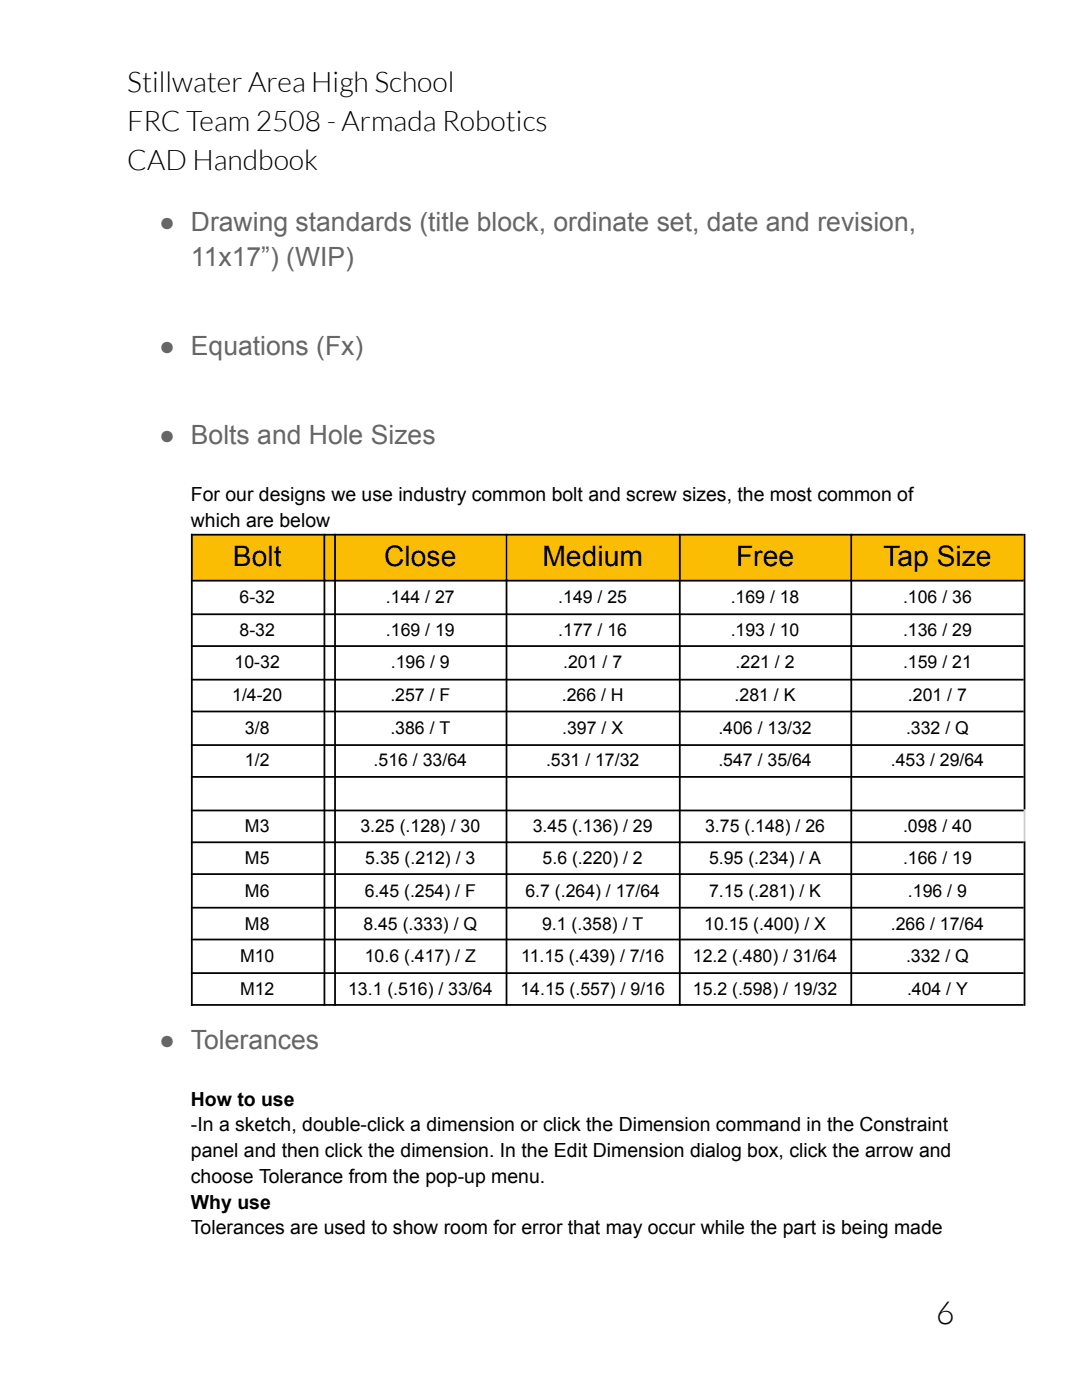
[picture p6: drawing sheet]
<svg xmlns="http://www.w3.org/2000/svg" width="216mm" height="279mm" viewBox="0 0 216 279" stroke-linecap="round" stroke-linejoin="round" font-family="sans-serif">
<defs><g id="words">
<text font-size="6.3" x="186.8" y="264.2">6</text>
<g font-size="5.6">
<text x="25.4" y="18.3">Stillwater Area High School</text>
<text x="25.4" y="26.1">FRC Team 2508 - Armada Robotics</text>
<text x="25.4" y="33.8">CAD Handbook</text>
<text x="46.5" y="113">Bolt</text>
<text x="76.7" y="113">Close</text>
<text x="108.2" y="113">Medium</text>
<text x="146.9" y="113">Free</text>
<text x="176.2" y="113">Tap Size</text>
</g>
<g font-size="5.3" fill="#666">
<text x="31.7" y="46.2">● Drawing standards (title block, ordinate set, date and revision,</text>
<text x="38.1" y="53.2">11x17”) (WIP)</text>
<text x="31.7" y="70.9">● Equations (Fx)</text>
<text x="31.7" y="88.7">● Bolts and Hole Sizes</text>
<text x="31.7" y="209.4">● Tolerances</text>
</g>
<g font-size="3.9">
<text x="38.1" y="100">For our designs we use industry common bolt and screw sizes, the most common of</text>
<text x="38.1" y="105.2">which are below</text>
<text x="38.1" y="220.7">How to use</text>
<text x="38.1" y="225.8">-In a sketch, double-click a dimension or click the Dimension command in the Constraint</text>
<text x="38.1" y="230.9">panel and then click the dimension. In the Edit Dimension dialog box, click the arrow and</text>
<text x="38.1" y="236.1">choose Tolerance from the pop-up menu.</text>
<text x="38.1" y="241.2">Why use</text>
<text x="38.1" y="246.3">Tolerances are used to show room for error that may occur while the part is being made</text>
</g>
<g font-size="3.5">
<text x="47.8" y="120.3">6-32</text>
<text x="77" y="120.3">.144 / 27</text>
<text x="111.4" y="120.3">.149 / 25</text>
<text x="145.8" y="120.3">.169 / 18</text>
<text x="180.2" y="120.3">.106 / 36</text>
<text x="47.8" y="126.9">8-32</text>
<text x="77" y="126.9">.169 / 19</text>
<text x="111.4" y="126.9">.177 / 16</text>
<text x="145.8" y="126.9">.193 / 10</text>
<text x="180.2" y="126.9">.136 / 29</text>
<text x="46.8" y="133.4">10-32</text>
<text x="78" y="133.4">.196 / 9</text>
<text x="112.4" y="133.4">.201 / 7</text>
<text x="146.8" y="133.4">.221 / 2</text>
<text x="180.2" y="133.4">.159 / 21</text>
<text x="46.3" y="139.9">1/4-20</text>
<text x="77.9" y="139.9">.257 / F</text>
<text x="112.1" y="139.9">.266 / H</text>
<text x="146.6" y="139.9">.281 / K</text>
<text x="181.2" y="139.9">.201 / 7</text>
<text x="48.9" y="146.4">3/8</text>
<text x="77.9" y="146.4">.386 / T</text>
<text x="112.2" y="146.4">.397 / X</text>
<text x="143.4" y="146.4">.406 / 13/32</text>
<text x="180.8" y="146.4">.332 / Q</text>
<text x="48.9" y="152.9">1/2</text>
<text x="74.6" y="152.9">.516 / 33/64</text>
<text x="109" y="152.9">.531 / 17/32</text>
<text x="143.4" y="152.9">.547 / 35/64</text>
<text x="177.7" y="152.9">.453 / 29/64</text>
<text x="48.9" y="166">M3</text>
<text x="71.9" y="166">3.25 (.128) / 30</text>
<text x="106.3" y="166">3.45 (.136) / 29</text>
<text x="140.7" y="166">3.75 (.148) / 26</text>
<text x="180.2" y="166">.098 / 40</text>
<text x="48.9" y="172.5">M5</text>
<text x="72.9" y="172.5">5.35 (.212) / 3</text>
<text x="108.3" y="172.5">5.6 (.220) / 2</text>
<text x="141.5" y="172.5">5.95 (.234) / A</text>
<text x="180.2" y="172.5">.166 / 19</text>
<text x="48.9" y="179">M6</text>
<text x="72.8" y="179">6.45 (.254) / F</text>
<text x="104.8" y="179">6.7 (.264) / 17/64</text>
<text x="141.5" y="179">7.15 (.281) / K</text>
<text x="181.2" y="179">.196 / 9</text>
<text x="48.9" y="185.5">M8</text>
<text x="72.5" y="185.5">8.45 (.333) / Q</text>
<text x="108.2" y="185.5">9.1 (.358) / T</text>
<text x="140.5" y="185.5">10.15 (.400) / X</text>
<text x="177.7" y="185.5">.266 / 17/64</text>
<text x="47.9" y="192">M10</text>
<text x="72.8" y="192">10.6 (.417) / Z</text>
<text x="104" y="192">11.15 (.439) / 7/16</text>
<text x="138.3" y="192">12.2 (.480) / 31/64</text>
<text x="180.8" y="192">.332 / Q</text>
<text x="47.9" y="198.5">M12</text>
<text x="69.5" y="198.5">13.1 (.516) / 33/64</text>
<text x="103.9" y="198.5">14.15 (.557) / 9/16</text>
<text x="138.3" y="198.5">15.2 (.598) / 19/32</text>
<text x="181" y="198.5">.404 / Y</text>
</g>
</g></defs>
<g fill="#fbbc04">
<path d="M38.1 106.6h26.5v9.3h-26.5z"/>
<path d="M64.6 106.6h2.1v9.3h-2.1z"/>
<path d="M66.7 106.6h34.4v9.3h-34.4z"/>
<path d="M101.1 106.6h34.4v9.3h-34.4z"/>
<path d="M135.5 106.6h34.4v9.3h-34.4z"/>
<path d="M169.9 106.6h34.4v9.3h-34.4z"/>
</g>
<path d="M169.9 161.7h34.4v6.3h-34.4z" fill="#fff"/>
<g fill="none" stroke="#000" stroke-width=".35">
<path d="M38.1 106.7h166.2M38.1 115.9h166.2M38.3 106.5v94.2M64.7 106.5v94.2M66.9 106.5v94.2M101.1 106.5v94.2M135.6 106.5v94.2M169.9 106.5v94.2M204.4 106.5v55.1M38.1 122.6h166.2M38.1 128.9h166.2M38.1 135.6h166.2"/>
<path d="M38.1 142h166.2M38.1 148.7h166.2M38.1 155h166.2M38.1 161.7h166.2M38.1 168.1h166.2M38.1 174.4h166.2M204.4 167.9v32.8M38.1 181.2h166.2M38.1 187.5h166.2M38.1 194.2h166.2M38.1 200.6h166.2"/>
</g>
<path d="M204.4 161.6v6.7" fill="none" stroke="#ccc" stroke-width=".35"/>
<use href="#words"/>
</svg>
